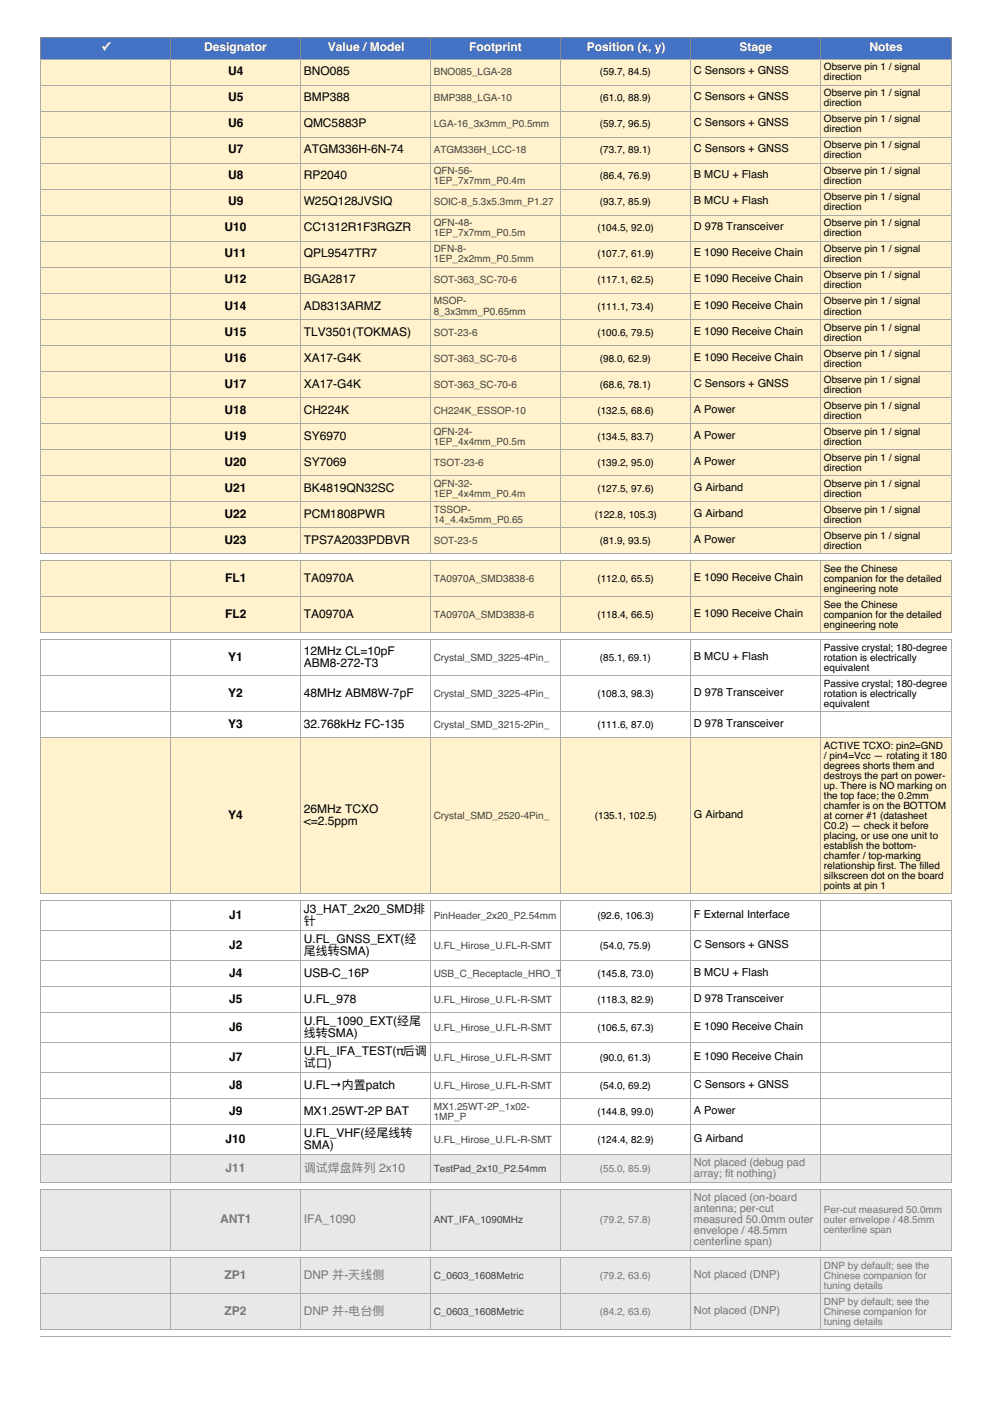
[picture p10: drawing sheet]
<svg xmlns="http://www.w3.org/2000/svg" width="210mm" height="297mm" viewBox="0 0 210 297" stroke-linecap="round" stroke-linejoin="round" font-family="sans-serif">
<defs><g id="words">
<g font-size="2.5" fill="#fff">
<text x="21.4" y="10.9">✓</text>
<text x="43.2" y="10.9">Designator</text>
<text x="69.3" y="10.9">Value /Model</text>
<text x="99.3" y="10.9">Footprint</text>
<text x="124.2" y="10.9">Position (x, y)</text>
<text x="156.5" y="10.9">Stage</text>
<text x="184" y="10.9">Notes</text>
</g>
<g font-size="2.5">
<text x="48.3" y="16">U4</text>
<text x="64.3" y="16">BNO085</text>
<text x="48.3" y="21.5">U5</text>
<text x="64.3" y="21.5">BMP388</text>
<text x="48.3" y="27">U6</text>
<text x="64.3" y="27">QMC5883P</text>
<text x="48.3" y="32.5">U7</text>
<text x="64.3" y="32.5">ATGM336H-6N-74</text>
<text x="48.3" y="38">U8</text>
<text x="64.3" y="38">RP2040</text>
<text x="48.3" y="43.5">U9</text>
<text x="64.3" y="43.5">W25Q128JVSIQ</text>
<text x="47.5" y="49">U10</text>
<text x="64.3" y="49">CC1312R1F3RGZR</text>
<text x="47.5" y="54.5">U11</text>
<text x="64.3" y="54.5">QPL9547TR7</text>
<text x="47.5" y="60">U12</text>
<text x="47.5" y="65.5">U14</text>
<text x="64.3" y="60">BGA2817</text>
<text x="64.3" y="65.5">AD8313ARMZ</text>
<text x="47.5" y="71">U15</text>
<text x="64.3" y="71">TLV3501(TOKMAS)</text>
<text x="47.5" y="76.5">U16</text>
<text x="64.3" y="76.5">XA17-G4K</text>
<text x="47.5" y="82">U17</text>
<text x="64.3" y="82">XA17-G4K</text>
<text x="47.5" y="87.5">U18</text>
<text x="64.3" y="87.5">CH224K</text>
<text x="47.5" y="93.1">U19</text>
<text x="64.3" y="93.1">SY6970</text>
<text x="47.5" y="98.6">U20</text>
<text x="64.3" y="98.6">SY7069</text>
<text x="47.5" y="104.1">U21</text>
<text x="64.3" y="104.1">BK4819QN32SC</text>
<text x="47.5" y="109.6">U22</text>
<text x="64.3" y="109.6">PCM1808PWR</text>
<text x="47.5" y="115.1">U23</text>
<text x="64.3" y="115.1">TPS7A2033PDBVR</text>
<text x="47.6" y="123.1">FL1</text>
<text x="64.3" y="123.1">TA0970A</text>
<text x="47.6" y="130.7">FL2</text>
<text x="64.3" y="130.7">TA0970A</text>
<text x="48.3" y="139.8">Y1</text>
<text x="64.3" y="138.6">12MHz CL=10pF</text>
<text x="64.3" y="141.1">ABM8-272-T3</text>
<text x="48.3" y="147.5">Y2</text>
<text x="64.3" y="147.5">48MHz ABM8W-7pF</text>
<text x="48.3" y="154">Y3</text>
<text x="64.3" y="154">32.768kHz FC-135</text>
<text x="48.3" y="173.3">Y4</text>
<text x="64.3" y="172">26MHz TCXO</text>
<text x="64.3" y="174.6">&lt;=2.5ppm</text>
<text x="48.5" y="194.5">J1</text>
<text x="64.3" y="193.2">J3_HAT_2x20_SMD排</text>
<text x="64.3" y="195.7">针</text>
<text x="48.5" y="200.8">J2</text>
<text x="64.3" y="199.5">U.FL_GNSS_EXT(经</text>
<text x="64.3" y="202.1">尾线转SMA)</text>
<text x="48.5" y="206.7">J4</text>
<text x="64.3" y="206.7">USB-C_16P</text>
<text x="48.5" y="212.3">J5</text>
<text x="64.3" y="212.3">U.FL_978</text>
<text x="48.5" y="218.2">J6</text>
<text x="64.3" y="216.9">U.FL_1090_EXT(经尾</text>
<text x="64.3" y="219.4">线转SMA)</text>
<text x="48.5" y="224.5">J7</text>
<text x="64.3" y="223.3">U.FL_IFA_TEST(π后调</text>
<text x="64.3" y="225.8">试⼝)</text>
<text x="48.5" y="230.5">J8</text>
<text x="64.3" y="230.5">U.FL→内置patch</text>
<text x="48.5" y="236">J9</text>
<text x="64.3" y="236">MX1.25WT-2P BAT</text>
<text x="47.7" y="241.9">J10</text>
<text x="64.3" y="240.6">U.FL_VHF(经尾线转</text>
<text x="64.3" y="243.2">SMA)</text>
</g>
<g font-size="2.5" fill="#777">
<text x="47.7" y="248">J11</text>
<text x="64.3" y="248">调试焊盘阵列 2x10</text>
<text x="46.6" y="258.8">ANT1</text>
<text x="64.3" y="258.8">IFA_1090</text>
<text x="47.5" y="270.7">ZP1</text>
<text x="64.3" y="270.7">DNP 并-天线侧</text>
<text x="47.5" y="278.3">ZP2</text>
<text x="64.3" y="278.3">DNP 并-电台侧</text>
</g>
<g font-size="2.3">
<text x="146.8" y="15.8">C Sensors + GNSS</text>
<text x="146.8" y="21.3">C Sensors + GNSS</text>
<text x="146.8" y="26.8">C Sensors + GNSS</text>
<text x="146.8" y="32.3">C Sensors + GNSS</text>
<text x="146.8" y="37.8">B MCU + Flash</text>
<text x="146.8" y="43.3">B MCU + Flash</text>
<text x="146.8" y="48.8">D 978 Transceiver</text>
<text x="146.8" y="54.3">E 1090 Receive Chain</text>
<text x="146.8" y="59.8">E 1090 Receive Chain</text>
<text x="146.8" y="65.3">E 1090 Receive Chain</text>
<text x="146.8" y="70.8">E 1090 Receive Chain</text>
<text x="146.8" y="76.3">E 1090 Receive Chain</text>
<text x="146.8" y="81.8">C Sensors + GNSS</text>
<text x="146.8" y="87.3">A Power</text>
<text x="146.8" y="92.8">A Power</text>
<text x="146.8" y="98.3">A Power</text>
<text x="146.8" y="103.8">G Airband</text>
<text x="146.8" y="109.4">G Airband</text>
<text x="146.8" y="114.9">A Power</text>
<text x="146.8" y="122.9">E 1090 Receive Chain</text>
<text x="146.8" y="130.5">E 1090 Receive Chain</text>
<text x="146.8" y="139.6">B MCU + Flash</text>
<text x="146.8" y="147.3">D 978 Transceiver</text>
<text x="146.8" y="153.8">D 978 Transceiver</text>
<text x="146.8" y="173.1">G Airband</text>
<text x="146.8" y="194.3">F External Interface</text>
<text x="146.8" y="200.6">C Sensors + GNSS</text>
<text x="146.8" y="206.5">B MCU + Flash</text>
<text x="146.8" y="212">D 978 Transceiver</text>
<text x="146.8" y="218">E 1090 Receive Chain</text>
<text x="146.8" y="224.3">E 1090 Receive Chain</text>
<text x="146.8" y="230.2">C Sensors + GNSS</text>
<text x="146.8" y="235.8">A Power</text>
<text x="146.8" y="241.7">G Airband</text>
</g>
<g font-size="2.3" fill="#777">
<text x="146.8" y="246.8">Not placed (debug pad</text>
<text x="146.8" y="249.1">array; fit nothing)</text>
<text x="146.8" y="254.2">Not placed (on-board</text>
<text x="146.8" y="256.5">antenna; per-cut</text>
<text x="146.8" y="258.8">measured 50.0mm outer</text>
<text x="146.8" y="261.2">envelope / 48.5mm</text>
<text x="146.8" y="263.5">centerline span)</text>
<text x="146.8" y="270.5">Not placed (DNP)</text>
<text x="146.8" y="278.1">Not placed (DNP)</text>
</g>
<g font-size="2.1" fill="#444">
<text x="91.8" y="16">BNO085_LGA-28</text>
<text x="91.8" y="21.5">BMP388_LGA-10</text>
<text x="91.8" y="27">LGA-16_3x3mm_P0.5mm</text>
<text x="91.8" y="32.5">ATGM336H_LCC-18</text>
<text x="91.8" y="36.9">QFN-56-</text>
<text x="91.8" y="39.1">1EP_7x7mm_P0.4m</text>
<text x="91.8" y="43.5">SOIC-8_5.3x5.3mm_P1.27</text>
<text x="91.8" y="48">QFN-48-</text>
<text x="91.8" y="50.1">1EP_7x7mm_P0.5m</text>
<text x="91.8" y="53.5">DFN-8-</text>
<text x="91.8" y="55.6">1EP_2x2mm_P0.5mm</text>
<text x="91.8" y="60">SOT-363_SC-70-6</text>
<text x="91.8" y="64.5">MSOP-</text>
<text x="91.8" y="66.6">8_3x3mm_P0.65mm</text>
<text x="91.8" y="71">SOT-23-6</text>
<text x="91.8" y="76.5">SOT-363_SC-70-6</text>
<text x="91.8" y="82">SOT-363_SC-70-6</text>
<text x="91.8" y="87.5">CH224K_ESSOP-10</text>
<text x="91.8" y="92">QFN-24-</text>
<text x="91.8" y="94.1">1EP_4x4mm_P0.5m</text>
<text x="91.8" y="98.6">TSOT-23-6</text>
<text x="91.8" y="103">QFN-32-</text>
<text x="91.8" y="105.1">1EP_4x4mm_P0.4m</text>
<text x="91.8" y="108.5">TSSOP-</text>
<text x="91.8" y="110.6">14_4.4x5mm_P0.65</text>
<text x="91.8" y="115.1">SOT-23-5</text>
<text x="91.8" y="123.1">TA0970A_SMD3838-6</text>
<text x="91.8" y="130.7">TA0970A_SMD3838-6</text>
<text x="91.8" y="139.8">Crystal_SMD_3225-4Pin_</text>
<text x="91.8" y="147.5">Crystal_SMD_3225-4Pin_</text>
<text x="91.8" y="154">Crystal_SMD_3215-2Pin_</text>
<text x="91.8" y="173.3">Crystal_SMD_2520-4Pin_</text>
<text x="91.8" y="194.5">PinHeader_2x20_P2.54mm</text>
<text x="91.8" y="200.8">U.FL_Hirose_U.FL-R-SMT</text>
<text x="91.8" y="206.7">USB_C_Receptacle_HRO_T</text>
<text x="91.8" y="212.3">U.FL_Hirose_U.FL-R-SMT</text>
<text x="91.8" y="218.2">U.FL_Hirose_U.FL-R-SMT</text>
<text x="91.8" y="224.5">U.FL_Hirose_U.FL-R-SMT</text>
<text x="91.8" y="230.5">U.FL_Hirose_U.FL-R-SMT</text>
<text x="91.8" y="234.9">MX1.25WT-2P_1x02-</text>
<text x="91.8" y="237">1MP_P</text>
<text x="91.8" y="241.9">U.FL_Hirose_U.FL-R-SMT</text>
<text x="91.8" y="248">TestPad_2x10_P2.54mm</text>
<text x="91.8" y="258.8">ANT_IFA_1090MHz</text>
<text x="91.8" y="270.7">C_0603_1608Metric</text>
<text x="91.8" y="278.3">C_0603_1608Metric</text>
</g>
<g font-size="2.1">
<text x="126.9" y="16">(59.7, 84.5)</text>
<text x="174.4" y="14.9">Observe pin 1 / signal</text>
<text x="174.4" y="17">direction</text>
<text x="126.9" y="21.5">(61.0, 88.9)</text>
<text x="174.4" y="20.4">Observe pin 1 / signal</text>
<text x="174.4" y="22.5">direction</text>
<text x="126.9" y="27">(59.7, 96.5)</text>
<text x="174.4" y="25.9">Observe pin 1 / signal</text>
<text x="174.4" y="28.1">direction</text>
<text x="126.9" y="32.5">(73.7, 89.1)</text>
<text x="174.4" y="31.4">Observe pin 1 / signal</text>
<text x="174.4" y="33.6">direction</text>
<text x="126.9" y="38">(86.4, 76.9)</text>
<text x="174.4" y="36.9">Observe pin 1 / signal</text>
<text x="174.4" y="39.1">direction</text>
<text x="126.9" y="43.5">(93.7, 85.9)</text>
<text x="174.4" y="42.4">Observe pin 1 / signal</text>
<text x="174.4" y="44.6">direction</text>
<text x="174.4" y="48">Observe pin 1 / signal</text>
<text x="126.4" y="49">(104.5, 92.0)</text>
<text x="174.4" y="50.1">direction</text>
<text x="174.4" y="53.5">Observe pin 1 / signal</text>
<text x="126.4" y="54.5">(107.7, 61.9)</text>
<text x="174.4" y="55.6">direction</text>
<text x="174.4" y="59">Observe pin 1 / signal</text>
<text x="126.4" y="60">(117.1, 62.5)</text>
<text x="126.4" y="65.5">(111.1, 73.4)</text>
<text x="174.4" y="61.1">direction</text>
<text x="174.4" y="64.5">Observe pin 1 / signal</text>
<text x="126.4" y="71">(100.6, 79.5)</text>
<text x="174.4" y="66.6">direction</text>
<text x="174.4" y="70">Observe pin 1 / signal</text>
<text x="126.9" y="76.5">(98.0, 62.9)</text>
<text x="174.4" y="72.1">direction</text>
<text x="174.4" y="75.5">Observe pin 1 / signal</text>
<text x="174.4" y="77.6">direction</text>
<text x="126.9" y="82">(68.6, 78.1)</text>
<text x="174.4" y="81">Observe pin 1 / signal</text>
<text x="174.4" y="83.1">direction</text>
<text x="126.4" y="87.5">(132.5, 68.6)</text>
<text x="174.4" y="86.5">Observe pin 1 / signal</text>
<text x="174.4" y="88.6">direction</text>
<text x="126.4" y="93.1">(134.5, 83.7)</text>
<text x="174.4" y="92">Observe pin 1 / signal</text>
<text x="174.4" y="94.1">direction</text>
<text x="126.4" y="98.6">(139.2, 95.0)</text>
<text x="174.4" y="97.5">Observe pin 1 / signal</text>
<text x="174.4" y="99.6">direction</text>
<text x="126.4" y="104.1">(127.5, 97.6)</text>
<text x="174.4" y="103">Observe pin 1 / signal</text>
<text x="174.4" y="105.1">direction</text>
<text x="125.9" y="109.6">(122.8, 105.3)</text>
<text x="174.4" y="108.5">Observe pin 1 / signal</text>
<text x="174.4" y="110.6">direction</text>
<text x="126.9" y="115.1">(81.9, 93.5)</text>
<text x="174.4" y="114">Observe pin 1 / signal</text>
<text x="174.4" y="116.1">direction</text>
<text x="126.4" y="123.1">(112.0, 65.5)</text>
<text x="174.4" y="121">See the Chinese</text>
<text x="174.4" y="123.1">companion for the detailed</text>
<text x="174.4" y="125.2">engineering note</text>
<text x="126.4" y="130.7">(118.4, 66.5)</text>
<text x="174.4" y="128.6">See the Chinese</text>
<text x="174.4" y="130.7">companion for the detailed</text>
<text x="174.4" y="132.9">engineering note</text>
<text x="174.4" y="137.7">Passive crystal; 180-degree</text>
<text x="126.9" y="139.8">(85.1, 69.1)</text>
<text x="174.4" y="139.8">rotation is electrically</text>
<text x="174.4" y="142">equivalent</text>
<text x="126.4" y="147.5">(108.3, 98.3)</text>
<text x="174.4" y="145.3">Passive crystal; 180-degree</text>
<text x="174.4" y="147.5">rotation is electrically</text>
<text x="174.4" y="149.6">equivalent</text>
<text x="126.4" y="154">(111.6, 87.0)</text>
<text x="174.4" y="158.5">ACTIVE TCXO: pin2=GND</text>
<text x="174.4" y="160.6">/ pin4=Vcc — rotating it 180</text>
<text x="174.4" y="162.7">degrees shorts them and</text>
<text x="174.4" y="164.8">destroys the part on power-</text>
<text x="174.4" y="166.9">up. There is NO marking on</text>
<text x="125.9" y="173.3">(135.1, 102.5)</text>
<text x="174.4" y="169.1">the top face; the 0.2mm</text>
<text x="174.4" y="171.2">chamfer is on the BOTTOM</text>
<text x="174.4" y="173.3">at corner #1 (datasheet</text>
<text x="174.4" y="175.4">C0.2) — check it before</text>
<text x="174.4" y="177.5">placing, or use one unit to</text>
<text x="174.4" y="179.6">establish the bottom-</text>
<text x="174.4" y="181.8">chamfer / top-marking</text>
<text x="174.4" y="183.9">relationship first. The filled</text>
<text x="174.4" y="186">silkscreen dot on the board</text>
<text x="174.4" y="188.1">points at pin 1</text>
<text x="126.4" y="194.5">(92.6, 106.3)</text>
<text x="126.9" y="200.8">(54.0, 75.9)</text>
<text x="126.4" y="206.7">(145.8, 73.0)</text>
<text x="126.4" y="212.3">(118.3, 82.9)</text>
<text x="126.4" y="218.2">(106.5, 67.3)</text>
<text x="126.9" y="224.5">(90.0, 61.3)</text>
<text x="126.9" y="230.5">(54.0, 69.2)</text>
<text x="126.4" y="236">(144.8, 99.0)</text>
<text x="126.4" y="241.9">(124.4, 82.9)</text>
</g>
<g font-size="2.1" fill="#777">
<text x="126.9" y="248">(55.0, 85.9)</text>
<text x="174.4" y="256.7">Per-cut measured 50.0mm</text>
<text x="126.9" y="258.8">(79.2, 57.8)</text>
<text x="174.4" y="258.8">outer envelope / 48.5mm</text>
<text x="174.4" y="260.9">centerline span</text>
<text x="174.4" y="268.6">DNP by default; see the</text>
<text x="126.9" y="270.7">(79.2, 63.6)</text>
<text x="174.4" y="270.7">Chinese companion for</text>
<text x="174.4" y="272.8">tuning details</text>
<text x="126.9" y="278.3">(84.2, 63.6)</text>
<text x="174.4" y="276.2">DNP by default; see the</text>
<text x="174.4" y="278.3">Chinese companion for</text>
<text x="174.4" y="280.4">tuning details</text>
</g>
</g></defs>
<g fill="#fff2cc">
<path d="M8.6 12.6h27.5v5.5h-27.5z"/>
<path d="M36.1 12.6h27.5v5.5h-27.5z"/>
<path d="M63.6 12.6h27.5v5.5h-27.5z"/>
<path d="M91.1 12.6h27.6v5.5h-27.6z"/>
<path d="M118.7 12.6h27.5v5.5h-27.5z"/>
<path d="M146.2 12.6h27.5v5.5h-27.5z"/>
<path d="M173.7 12.6h27.5v5.5h-27.5z"/>
<path d="M8.6 18.1h27.5v5.5h-27.5z"/>
<path d="M36.1 18.1h27.5v5.5h-27.5z"/>
<path d="M63.6 18.1h27.5v5.5h-27.5z"/>
<path d="M91.1 18.1h27.6v5.5h-27.6z"/>
<path d="M118.7 18.1h27.5v5.5h-27.5z"/>
<path d="M146.2 18.1h27.5v5.5h-27.5z"/>
<path d="M173.7 18.1h27.5v5.5h-27.5z"/>
<path d="M8.6 23.6h27.5v5.5h-27.5z"/>
<path d="M36.1 23.6h27.5v5.5h-27.5z"/>
<path d="M63.6 23.6h27.5v5.5h-27.5z"/>
<path d="M91.1 23.6h27.6v5.5h-27.6z"/>
<path d="M118.7 23.6h27.5v5.5h-27.5z"/>
<path d="M146.2 23.6h27.5v5.5h-27.5z"/>
<path d="M173.7 23.6h27.5v5.5h-27.5z"/>
<path d="M8.6 29.1h27.5v5.5h-27.5z"/>
<path d="M36.1 29.1h27.5v5.5h-27.5z"/>
<path d="M63.6 29.1h27.5v5.5h-27.5z"/>
<path d="M91.1 29.1h27.6v5.5h-27.6z"/>
<path d="M118.7 29.1h27.5v5.5h-27.5z"/>
<path d="M146.2 29.1h27.5v5.5h-27.5z"/>
<path d="M173.7 29.1h27.5v5.5h-27.5z"/>
<path d="M8.6 34.6h27.5v5.5h-27.5z"/>
<path d="M36.1 34.6h27.5v5.5h-27.5z"/>
<path d="M63.6 34.6h27.5v5.5h-27.5z"/>
<path d="M91.1 34.6h27.6v5.5h-27.6z"/>
<path d="M118.7 34.6h27.5v5.5h-27.5z"/>
<path d="M146.2 34.6h27.5v5.5h-27.5z"/>
<path d="M173.7 34.6h27.5v5.5h-27.5z"/>
<path d="M8.6 40.1h27.5v5.5h-27.5z"/>
<path d="M36.1 40.1h27.5v5.5h-27.5z"/>
<path d="M63.6 40.1h27.5v5.5h-27.5z"/>
<path d="M91.1 40.1h27.6v5.5h-27.6z"/>
<path d="M118.7 40.1h27.5v5.5h-27.5z"/>
<path d="M146.2 40.1h27.5v5.5h-27.5z"/>
<path d="M173.7 40.1h27.5v5.5h-27.5z"/>
<path d="M8.6 45.6h27.5v5.5h-27.5z"/>
<path d="M36.1 45.6h27.5v5.5h-27.5z"/>
<path d="M63.6 45.6h27.5v5.5h-27.5z"/>
<path d="M91.1 45.6h27.6v5.5h-27.6z"/>
<path d="M118.7 45.6h27.5v5.5h-27.5z"/>
<path d="M146.2 45.6h27.5v5.5h-27.5z"/>
<path d="M173.7 45.6h27.5v5.5h-27.5z"/>
<path d="M8.6 51.1h27.5v5.5h-27.5z"/>
<path d="M36.1 51.1h27.5v5.5h-27.5z"/>
<path d="M63.6 51.1h27.5v5.5h-27.5z"/>
<path d="M91.1 51.1h27.6v5.5h-27.6z"/>
<path d="M118.7 51.1h27.5v5.5h-27.5z"/>
<path d="M146.2 51.1h27.5v5.5h-27.5z"/>
<path d="M173.7 51.1h27.5v5.5h-27.5z"/>
<path d="M8.6 56.6h27.5v5.5h-27.5z"/>
<path d="M36.1 56.6h27.5v5.5h-27.5z"/>
<path d="M63.6 56.6h27.5v5.5h-27.5z"/>
<path d="M91.1 56.6h27.6v5.5h-27.6z"/>
<path d="M118.7 56.6h27.5v5.5h-27.5z"/>
<path d="M146.2 56.6h27.5v5.5h-27.5z"/>
<path d="M173.7 56.6h27.5v5.5h-27.5z"/>
<path d="M8.6 62.1h27.5v5.5h-27.5z"/>
<path d="M36.1 62.1h27.5v5.5h-27.5z"/>
<path d="M63.6 62.1h27.5v5.5h-27.5z"/>
<path d="M91.1 62.1h27.6v5.5h-27.6z"/>
<path d="M118.7 62.1h27.5v5.5h-27.5z"/>
<path d="M146.2 62.1h27.5v5.5h-27.5z"/>
<path d="M173.7 62.1h27.5v5.5h-27.5z"/>
<path d="M8.6 67.6h27.5v5.5h-27.5z"/>
<path d="M36.1 67.6h27.5v5.5h-27.5z"/>
<path d="M63.6 67.6h27.5v5.5h-27.5z"/>
<path d="M91.1 67.6h27.6v5.5h-27.6z"/>
<path d="M118.7 67.6h27.5v5.5h-27.5z"/>
<path d="M146.2 67.6h27.5v5.5h-27.5z"/>
<path d="M173.7 67.6h27.5v5.5h-27.5z"/>
<path d="M8.6 73.1h27.5v5.6h-27.5z"/>
<path d="M36.1 73.1h27.5v5.6h-27.5z"/>
<path d="M63.6 73.1h27.5v5.6h-27.5z"/>
<path d="M91.1 73.1h27.6v5.6h-27.6z"/>
<path d="M118.7 73.1h27.5v5.6h-27.5z"/>
<path d="M146.2 73.1h27.5v5.6h-27.5z"/>
<path d="M173.7 73.1h27.5v5.6h-27.5z"/>
<path d="M8.6 78.7h27.5v5.5h-27.5z"/>
<path d="M36.1 78.7h27.5v5.5h-27.5z"/>
<path d="M63.6 78.7h27.5v5.5h-27.5z"/>
<path d="M91.1 78.7h27.6v5.5h-27.6z"/>
<path d="M118.7 78.7h27.5v5.5h-27.5z"/>
<path d="M146.2 78.7h27.5v5.5h-27.5z"/>
<path d="M173.7 78.7h27.5v5.5h-27.5z"/>
<path d="M8.6 84.2h27.5v5.5h-27.5z"/>
<path d="M36.1 84.2h27.5v5.5h-27.5z"/>
<path d="M63.6 84.2h27.5v5.5h-27.5z"/>
<path d="M91.1 84.2h27.6v5.5h-27.6z"/>
<path d="M118.7 84.2h27.5v5.5h-27.5z"/>
<path d="M146.2 84.2h27.5v5.5h-27.5z"/>
<path d="M173.7 84.2h27.5v5.5h-27.5z"/>
<path d="M8.6 89.7h27.5v5.5h-27.5z"/>
<path d="M36.1 89.7h27.5v5.5h-27.5z"/>
<path d="M63.6 89.7h27.5v5.5h-27.5z"/>
<path d="M91.1 89.7h27.6v5.5h-27.6z"/>
<path d="M118.7 89.7h27.5v5.5h-27.5z"/>
<path d="M146.2 89.7h27.5v5.5h-27.5z"/>
<path d="M173.7 89.7h27.5v5.5h-27.5z"/>
<path d="M8.6 95.2h27.5v5.5h-27.5z"/>
<path d="M36.1 95.2h27.5v5.5h-27.5z"/>
<path d="M63.6 95.2h27.5v5.5h-27.5z"/>
<path d="M91.1 95.2h27.6v5.5h-27.6z"/>
<path d="M118.7 95.2h27.5v5.5h-27.5z"/>
<path d="M146.2 95.2h27.5v5.5h-27.5z"/>
<path d="M173.7 95.2h27.5v5.5h-27.5z"/>
<path d="M8.6 100.7h27.5v5.5h-27.5z"/>
<path d="M36.1 100.7h27.5v5.5h-27.5z"/>
<path d="M63.6 100.7h27.5v5.5h-27.5z"/>
<path d="M91.1 100.7h27.6v5.5h-27.6z"/>
<path d="M118.7 100.7h27.5v5.5h-27.5z"/>
<path d="M146.2 100.7h27.5v5.5h-27.5z"/>
<path d="M173.7 100.7h27.5v5.5h-27.5z"/>
<path d="M8.6 106.2h27.5v5.5h-27.5z"/>
<path d="M36.1 106.2h27.5v5.5h-27.5z"/>
<path d="M63.6 106.2h27.5v5.5h-27.5z"/>
<path d="M91.1 106.2h27.6v5.5h-27.6z"/>
<path d="M118.7 106.2h27.5v5.5h-27.5z"/>
<path d="M146.2 106.2h27.5v5.5h-27.5z"/>
<path d="M173.7 106.2h27.5v5.5h-27.5z"/>
<path d="M8.6 111.7h27.5v5.5h-27.5z"/>
<path d="M36.1 111.7h27.5v5.5h-27.5z"/>
<path d="M63.6 111.7h27.5v5.5h-27.5z"/>
<path d="M91.1 111.7h27.6v5.5h-27.6z"/>
<path d="M118.7 111.7h27.5v5.5h-27.5z"/>
<path d="M146.2 111.7h27.5v5.5h-27.5z"/>
<path d="M173.7 111.7h27.5v5.5h-27.5z"/>
<path d="M8.6 118.7h27.5v7.6h-27.5z"/>
<path d="M36.1 118.7h27.5v7.6h-27.5z"/>
<path d="M63.6 118.7h27.5v7.6h-27.5z"/>
<path d="M91.1 118.7h27.6v7.6h-27.6z"/>
<path d="M118.7 118.7h27.5v7.6h-27.5z"/>
<path d="M146.2 118.7h27.5v7.6h-27.5z"/>
<path d="M173.7 118.7h27.5v7.6h-27.5z"/>
<path d="M8.6 126.3h27.5v7.6h-27.5z"/>
<path d="M36.1 126.3h27.5v7.6h-27.5z"/>
<path d="M63.6 126.3h27.5v7.6h-27.5z"/>
<path d="M91.1 126.3h27.6v7.6h-27.6z"/>
<path d="M118.7 126.3h27.5v7.6h-27.5z"/>
<path d="M146.2 126.3h27.5v7.6h-27.5z"/>
<path d="M173.7 126.3h27.5v7.6h-27.5z"/>
<path d="M8.6 156.1h27.5v33.1h-27.5z"/>
<path d="M36.1 156.1h27.5v33.1h-27.5z"/>
<path d="M63.6 156.1h27.5v33.1h-27.5z"/>
<path d="M91.1 156.1h27.6v33.1h-27.6z"/>
<path d="M118.7 156.1h27.5v33.1h-27.5z"/>
<path d="M146.2 156.1h27.5v33.1h-27.5z"/>
<path d="M173.7 156.1h27.5v33.1h-27.5z"/>
</g>
<g fill="#e8e8e8">
<path d="M8.6 244.4h27.5v6h-27.5z"/>
<path d="M36.1 244.4h27.5v6h-27.5z"/>
<path d="M63.6 244.4h27.5v6h-27.5z"/>
<path d="M91.1 244.4h27.6v6h-27.6z"/>
<path d="M118.7 244.4h27.5v6h-27.5z"/>
<path d="M146.2 244.4h27.5v6h-27.5z"/>
<path d="M173.7 244.4h27.5v6h-27.5z"/>
<path d="M8.6 251.8h27.5v13h-27.5z"/>
<path d="M36.1 251.8h27.5v13h-27.5z"/>
<path d="M63.6 251.8h27.5v13h-27.5z"/>
<path d="M91.1 251.8h27.6v13h-27.6z"/>
<path d="M118.7 251.8h27.5v13h-27.5z"/>
<path d="M146.2 251.8h27.5v13h-27.5z"/>
<path d="M173.7 251.8h27.5v13h-27.5z"/>
<path d="M8.6 266.2h27.5v7.7h-27.5z"/>
<path d="M36.1 266.2h27.5v7.7h-27.5z"/>
<path d="M63.6 266.2h27.5v7.7h-27.5z"/>
<path d="M91.1 266.2h27.6v7.7h-27.6z"/>
<path d="M118.7 266.2h27.5v7.7h-27.5z"/>
<path d="M146.2 266.2h27.5v7.7h-27.5z"/>
<path d="M173.7 266.2h27.5v7.7h-27.5z"/>
<path d="M8.6 273.9h27.5v7.6h-27.5z"/>
<path d="M36.1 273.9h27.5v7.6h-27.5z"/>
<path d="M63.6 273.9h27.5v7.6h-27.5z"/>
<path d="M91.1 273.9h27.6v7.6h-27.6z"/>
<path d="M118.7 273.9h27.5v7.6h-27.5z"/>
<path d="M146.2 273.9h27.5v7.6h-27.5z"/>
<path d="M173.7 273.9h27.5v7.6h-27.5z"/>
</g>
<g fill="#4472c4">
<path d="M8.6 7.9h27.5v4.7h-27.5z"/>
<path d="M36.1 7.9h27.5v4.7h-27.5z"/>
<path d="M63.6 7.9h27.5v4.7h-27.5z"/>
<path d="M91.1 7.9h27.6v4.7h-27.6z"/>
<path d="M118.7 7.9h27.5v4.7h-27.5z"/>
<path d="M146.2 7.9h27.5v4.7h-27.5z"/>
<path d="M173.7 7.9h27.5v4.7h-27.5z"/>
</g>
<path d="M8.6 7.9h192.6v4.7h-192.6zM36.1 7.9v4.7M63.6 7.9v4.7M91.1 7.9v4.7M118.7 7.9v4.7M146.2 7.9v4.7M173.7 7.9v4.7" fill="none" stroke="#888" stroke-width=".21"/>
<g fill="none" stroke="#aaa" stroke-width=".21">
<path d="M8.6 12.6h192.6v104.6h-192.6zM8.6 18.1h192.6M36.1 12.6v104.6M63.6 12.6v104.6M91.1 12.6v104.6M118.7 12.6v104.6M146.2 12.6v104.6M173.7 12.6v104.6M8.6 23.6h192.6M8.6 29.1h192.6M8.6 34.6h192.6M8.6 40.1h192.6"/>
<path d="M8.6 45.6h192.6M8.6 51.1h192.6M8.6 56.6h192.6M8.6 62.1h192.6M8.6 67.6h192.6M8.6 73.1h192.6M8.6 78.7h192.6M8.6 84.2h192.6M8.6 89.7h192.6M8.6 95.2h192.6M8.6 118.7h192.6v15.2h-192.6zM8.6 100.7h192.6"/>
<path d="M8.6 106.2h192.6M8.6 111.7h192.6M36.1 118.7v15.2M63.6 118.7v15.2M91.1 118.7v15.2M118.7 118.7v15.2M146.2 118.7v15.2M173.7 118.7v15.2M8.6 135.4h192.6v53.8h-192.6zM8.6 126.3h192.6M36.1 135.4v53.8M63.6 135.4v53.8"/>
<path d="M91.1 135.4v53.8M118.7 135.4v53.8M146.2 135.4v53.8M173.7 135.4v53.8M8.6 143h192.6M8.6 150.6h192.6M8.6 156.1h192.6M8.6 190.7h192.6v59.7h-192.6zM8.6 197h192.6M36.1 190.7v59.7M63.6 190.7v59.7M91.1 190.7v59.7"/>
<path d="M118.7 190.7v59.7M146.2 190.7v59.7M173.7 190.7v59.7M8.6 203.4h192.6M8.6 208.9h192.6M8.6 214.4h192.6M8.6 220.7h192.6M8.6 227.1h192.6M8.6 232.6h192.6M8.6 238.1h192.6M8.6 251.8h192.6v13h-192.6zM8.6 244.4h192.6"/>
<path d="M36.1 251.8v13M63.6 251.8v13M91.1 251.8v13M118.7 251.8v13M146.2 251.8v13M173.7 251.8v13M8.6 266.2h192.6v15.3h-192.6zM8.6 273.9h192.6M36.1 266.2v15.3M63.6 266.2v15.3M91.1 266.2v15.3M118.7 266.2v15.3"/>
<path d="M146.2 266.2v15.3M173.7 266.2v15.3M8.6 283h192.6"/>
</g>
<use href="#words"/>
</svg>
